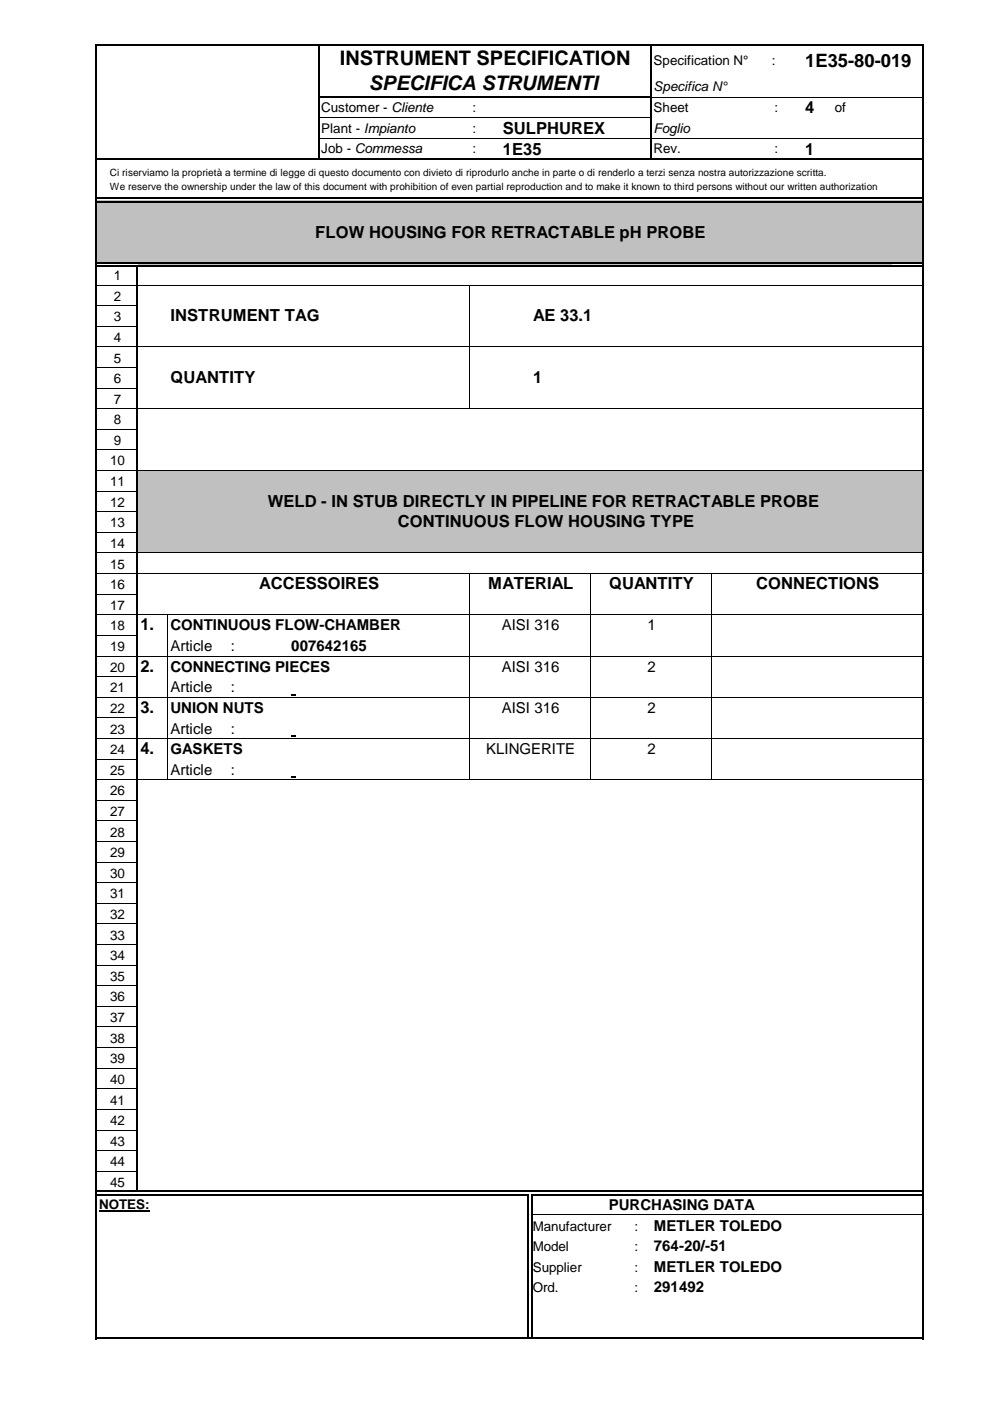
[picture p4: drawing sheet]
<svg xmlns="http://www.w3.org/2000/svg" width="210mm" height="297mm" viewBox="0 0 210 297" stroke-linecap="round" stroke-linejoin="round" font-family="sans-serif">
<defs><g id="words">
<g font-size="4.2">
<text x="71.9" y="13.8">INSTRUMENT SPECIFICATION</text>
<text x="78.1" y="19.1">SPECIFICA STRUMENTI</text>
</g>
<text font-size="3.9" x="170.4" y="14.3">1E35-80-019</text>
<g font-size="3.5">
<text x="106.4" y="28.4">SULPHUREX</text>
<text x="170.3" y="24">4</text>
<text x="106.4" y="32.7">1E35</text>
<text x="170.3" y="32.7">1</text>
<text x="66.7" y="50.3">FLOW HOUSING FOR RETRACTABLE pH PROBE</text>
<text x="36.1" y="68">INSTRUMENT TAG</text>
<text x="112.8" y="68">AE 33.1</text>
<text x="36.1" y="81.1">QUANTITY</text>
<text x="112.8" y="81.1">1</text>
<text x="56.6" y="107.2">WELD - IN STUB DIRECTLY IN PIPELINE FOR RETRACTABLE PROBE</text>
<text x="84.2" y="111.6">CONTINUOUS FLOW HOUSING TYPE</text>
<text x="54.9" y="124.7">ACCESSOIRES</text>
<text x="103.3" y="124.7">MATERIAL</text>
<text x="128.9" y="124.7">QUANTITY</text>
<text x="160" y="124.7">CONNECTIONS</text>
<text x="29.7" y="133.4">1.</text>
<text x="29.7" y="142.1">2.</text>
<text x="29.7" y="150.8">3.</text>
<text x="29.7" y="159.6">4.</text>
</g>
<g font-size="3.2">
<text x="36.1" y="133.4">CONTINUOUS FLOW-CHAMBER</text>
<text x="36.1" y="137.8">Article</text>
<text x="48.9" y="137.8">:</text>
<text x="61.6" y="137.8">007642165</text>
<text x="106.2" y="133.4">AISI 316</text>
<text x="137" y="133.4">1</text>
<text x="36.1" y="142.1">CONNECTING PIECES</text>
<text x="106.2" y="142.1">AISI 316</text>
<text x="137" y="142.1">2</text>
<text x="36.1" y="146.5">Article</text>
<text x="48.9" y="146.5">:</text>
<text x="36.1" y="150.8">UNION NUTS</text>
<text x="36.1" y="155.2">Article</text>
<text x="48.9" y="155.2">:</text>
<text x="106.2" y="150.8">AISI 316</text>
<text x="137" y="150.8">2</text>
<text x="36.1" y="159.6">GASKETS</text>
<text x="102.9" y="159.6">KLINGERITE</text>
<text x="137" y="159.6">2</text>
<text x="36.1" y="163.9">Article</text>
<text x="48.9" y="163.9">:</text>
<text x="128.8" y="256">PURCHASING DATA</text>
<text x="138.3" y="260.4">METLER TOLEDO</text>
<text x="138.3" y="264.7">764-20/-51</text>
<text x="138.3" y="269.1">METLER TOLEDO</text>
<text x="138.3" y="273.4">291492</text>
</g>
<g font-size="2.8">
<text x="138.3" y="13.8">Specification N°</text>
<text x="163.3" y="13.8">:</text>
<text x="68" y="23.7">Customer - Cliente</text>
<text x="99.9" y="23.7">:</text>
<text x="138.3" y="19.3">Specifica N°</text>
<text x="138.3" y="23.7">Sheet</text>
<text x="163.9" y="23.7">:</text>
<text x="176.7" y="23.7">of</text>
<text x="68" y="28.1">Plant - Impianto</text>
<text x="99.9" y="28.1">:</text>
<text x="138.3" y="28.1">Foglio</text>
<text x="68" y="32.4">Job - Commessa</text>
<text x="99.9" y="32.4">:</text>
<text x="138.3" y="32.4">Rev.</text>
<text x="163.9" y="32.4">:</text>
<text x="24.1" y="59.3">1</text>
<text x="24.1" y="63.6">2</text>
<text x="24.1" y="68">3</text>
<text x="24.1" y="72.3">4</text>
<text x="24.1" y="76.7">5</text>
<text x="24.1" y="81.1">6</text>
<text x="24.1" y="85.4">7</text>
<text x="24.1" y="89.8">8</text>
<text x="24.1" y="94.1">9</text>
<text x="23.3" y="98.3">10</text>
<text x="23.3" y="102.9">11</text>
<text x="23.3" y="107.2">12</text>
<text x="23.3" y="111.6">13</text>
<text x="23.3" y="116">14</text>
<text x="23.3" y="120.3">15</text>
<text x="23.3" y="124.7">16</text>
<text x="23.3" y="129">17</text>
<text x="23.3" y="133.4">18</text>
<text x="23.3" y="137.8">19</text>
<text x="23.3" y="142.1">20</text>
<text x="23.3" y="146.5">21</text>
<text x="23.3" y="150.8">22</text>
<text x="23.3" y="155.2">23</text>
<text x="23.3" y="159.6">24</text>
<text x="23.3" y="163.9">25</text>
<text x="23.3" y="168.3">26</text>
<text x="23.3" y="172.6">27</text>
<text x="23.3" y="177">28</text>
<text x="23.3" y="181.4">29</text>
<text x="23.3" y="185.7">30</text>
<text x="23.3" y="190.1">31</text>
<text x="23.3" y="194.4">32</text>
<text x="23.3" y="198.8">33</text>
<text x="23.3" y="203.2">34</text>
<text x="23.3" y="207.5">35</text>
<text x="23.3" y="211.9">36</text>
<text x="23.3" y="216.2">37</text>
<text x="23.3" y="220.6">38</text>
<text x="23.3" y="225">39</text>
<text x="23.3" y="229.3">40</text>
<text x="23.3" y="233.7">41</text>
<text x="23.3" y="238">42</text>
<text x="23.3" y="242.4">43</text>
<text x="23.3" y="246.8">44</text>
<text x="23.3" y="251">45</text>
<text x="21" y="255.7">NOTES:</text>
<text x="112.7" y="260.4">Manufacturer</text>
<text x="134.3" y="260.4">:</text>
<text x="112.7" y="264.7">Model</text>
<text x="112.7" y="269.1">Supplier</text>
<text x="134.3" y="269.1">:</text>
<text x="134.3" y="264.7">:</text>
<text x="112.7" y="273.4">Ord.</text>
<text x="134.3" y="273.4">:</text>
</g>
<g font-size="2.1">
<text x="23.2" y="37.3">Ci riserviamo la proprietà a termine di legge di questo documento con divieto di riprodurlo anche in parte o di renderlo a terzi senza nostra autorizzazione scritta.</text>
<text x="23.2" y="40.2">We reserve the ownership under the law of this document with prohibition of even partial reproduction and to make it known to third persons without our written authorization</text>
</g>
</g></defs>
<path d="M20.4 42.3h174.9v13.7h-174.9z" fill="#c0c0c0"/>
<g fill="#fff">
<path d="M20.4 55.9h8.7v43.7h-8.7z"/>
<path d="M188.8 55.9h6.5v43.7h-6.5z"/>
<path d="M20.4 99.5h8.7v17.5h-8.7z"/>
</g>
<path d="M29 99.5h166.3v17.5h-166.3z" fill="#c0c0c0"/>
<g fill="#fff">
<path d="M20.4 117h8.7v21.8h-8.7z"/>
<path d="M188.8 117h6.5v21.8h-6.5z"/>
<path d="M20.4 138.8h8.7v8.7h-8.7z"/>
<path d="M182.5 138.8h12.8v8.7h-12.8z"/>
<path d="M20.4 147.5h8.7v17.5h-8.7z"/>
<path d="M188.8 147.5h6.5v17.5h-6.5z"/>
<path d="M188.8 164.9h6.5v4.4h-6.5z"/>
<path d="M188.8 169.3h6.5v4.4h-6.5z"/>
<path d="M20.4 173.7h8.7v4.4h-8.7z"/>
<path d="M188.8 173.7h6.5v4.4h-6.5z"/>
<path d="M20.4 178h8.7v4.4h-8.7z"/>
<path d="M182.5 178h12.8v4.4h-12.8z"/>
<path d="M20.4 217.3h8.7v4.4h-8.7z"/>
<path d="M182.5 217.3h12.8v4.4h-12.8z"/>
<path d="M20.4 226h8.7v4.4h-8.7z"/>
<path d="M20.4 247.8h47v4.6h-47z"/>
<path d="M29 252.4h38.4v4.6h-38.4z"/>
<path d="M29 257h38.4v4.4h-38.4z"/>
<path d="M20.4 261.4h47v21.8h-47z"/>
</g>
<path d="M61.6 146.8h.9v.4h-.9zM61.6 155.5h.9v.4h-.9zM61.6 164.3h.9v.3h-.9zM111.6 252.6h.4v.3h-.4zM111.6 251.9h1v.3h-1zM112.3 252.6h.3v.3h-.3z" fill="#000"/>
<path d="M21 256.1h10.7" fill="none" stroke="#000" stroke-width=".3"/>
<g fill="none" stroke="#000" stroke-width=".34">
<path d="M20.4 9.4v273.9M20.6 9.5h174.8M67.4 9.7v24.1M137.7 9.7v24.1M195.2 9.7v273.6M20.6 33.6h174.8M67.6 20.5h70.3M20.6 42h174.5M20.6 42.7h174.5M20.6 55.6h174.5M20.6 56.3h174.5M29 56.4v195.5"/>
<path d="M20.6 252.1h91M20.6 252.7h91M111.8 252.9v30.1M112.5 252.9v30.1M112.6 252.1h82.5M112.6 252.7h82.5M20.6 283.2h174.8"/>
</g>
<g fill="none" stroke="#000" stroke-width=".21">
<path d="M67.6 29.3h69.9M67.6 24.9h69.9M137.9 29.3h57.2M137.9 20.6h57.2M20.6 60.3h8.3M20.6 73.4h8.3M20.6 64.7h8.3M20.6 69h8.3M20.6 77.7h8.3M29.2 60.3h165.9M29.2 73.4h165.9M99.4 60.3v26.2"/>
<path d="M20.6 86.5h8.3M20.6 99.5h8.3M20.6 82.1h8.3M20.6 90.8h8.3M20.6 95.2h8.3M29.2 86.5h165.9M29.2 99.5h165.9M20.6 117h8.3M20.6 103.9h8.3M20.6 108.3h8.3M20.6 112.6h8.3M29.2 117h165.9"/>
<path d="M20.6 121.3h8.3M20.6 130.1h8.3M20.6 138.8h8.3M20.6 125.7h8.3M20.6 134.4h8.3M29.2 121.3h165.9M29.2 130.1h165.9M29.2 138.8h165.9M35.5 130.1v34.9M99.4 121.4v43.6M124.9 121.4v43.6M150.5 121.4v43.6"/>
<path d="M20.6 147.5h8.3M20.6 156.2h8.3M20.6 143.2h8.3M20.6 151.9h8.3M29.2 147.5h165.9M29.2 156.2h165.9M20.6 165h8.3M20.6 160.6h8.3M20.6 169.3h8.3M20.6 173.7h8.3M20.6 178h8.3M29.2 165h165.9"/>
<path d="M20.6 182.4h8.3M20.6 186.8h8.3M20.6 191.1h8.3M20.6 195.5h8.3M20.6 199.8h8.3M20.6 204.2h8.3M20.6 208.6h8.3M20.6 212.9h8.3M20.6 217.3h8.3M20.6 221.6h8.3M20.6 226h8.3M20.6 230.4h8.3"/>
<path d="M20.6 234.7h8.3M20.6 239.1h8.3M20.6 243.4h8.3M20.6 247.8h8.3M112.6 257h82.5"/>
</g>
<use href="#words"/>
</svg>
